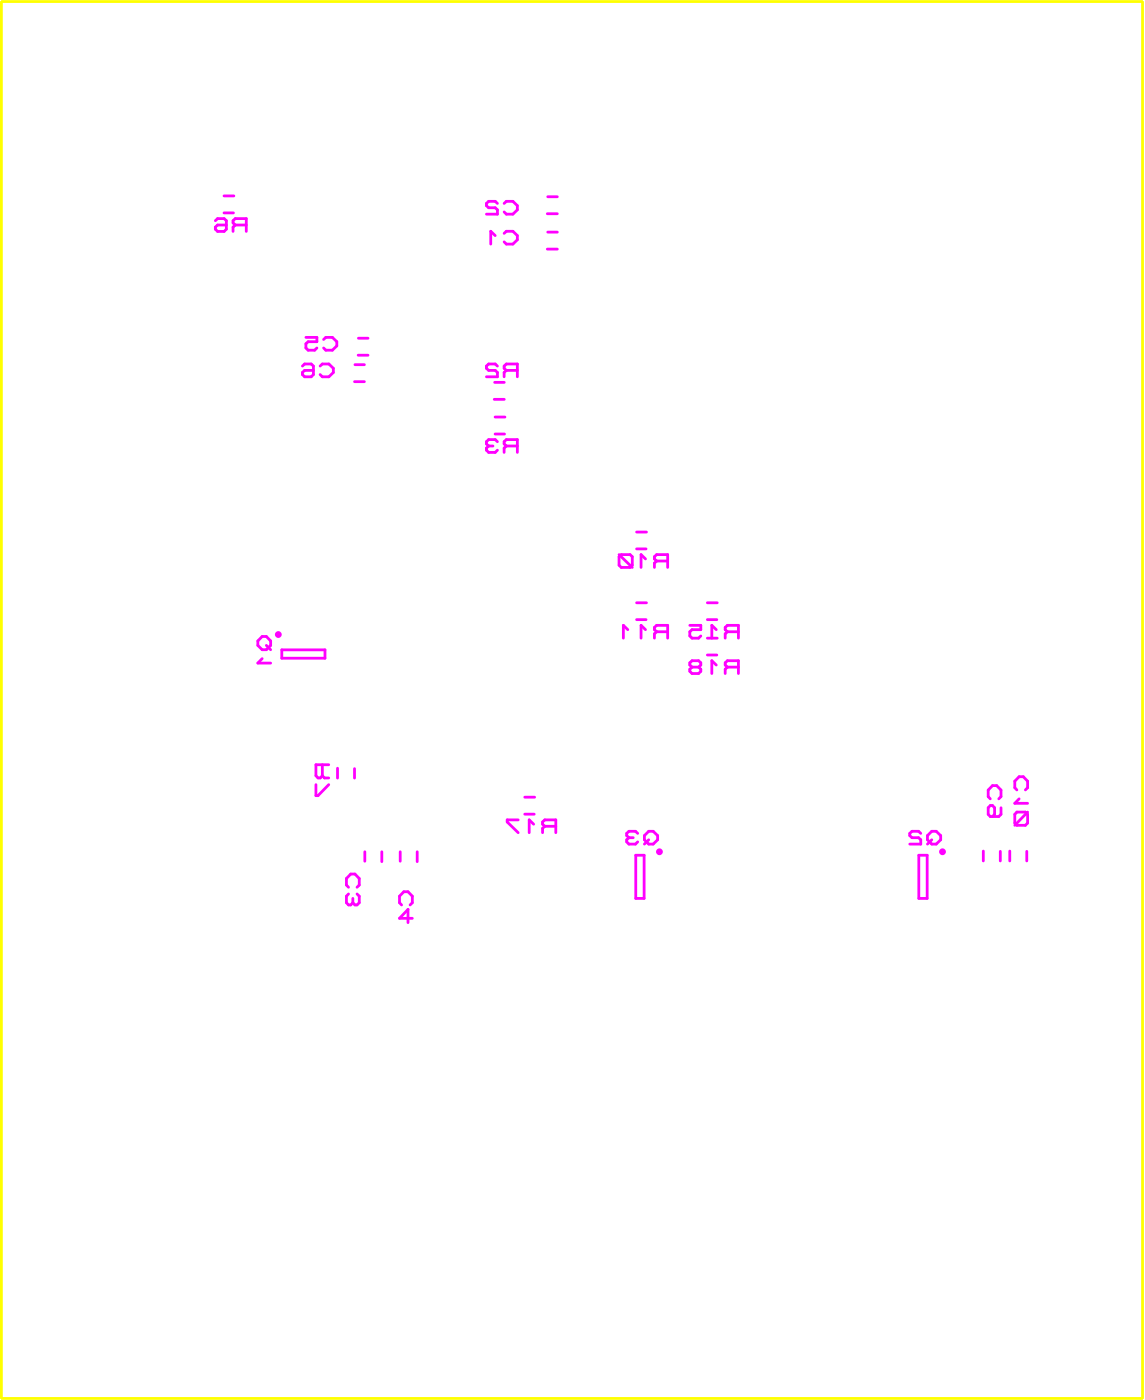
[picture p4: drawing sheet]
<svg xmlns="http://www.w3.org/2000/svg" width="82mm" height="101mm" viewBox="0 0 82 101" stroke-linecap="round" stroke-linejoin="round" font-family="sans-serif">
<g fill="none" stroke="#f0f" stroke-width=".2">
<path d="M15.5 15.8l.1-.1h.5l.1 .1v.7l-.1 .1h-.5l-.1-.1v-.2l.1-.1h.6M16.1 15.3h.7M16.1 14.1h.7M16.9 16.2l-.2-.2v-.2l.2-.1h.8v.9M16.9 16.2l-.2 .1v.3M16.9 16.2h.8M35.5 16.9l-.3-.3v.9M35.7 14.6l-.2-.1h-.4l-.2 .1v.2l.2 .1h.4l.2 .2v.3h-.8M36.2 14.6l.1-.1h.5l.3 .3v.3l-.3 .3h-.5l-.1-.2M36.2 16.8l.1-.2h.5l.3 .3v.3l-.3 .3h-.5l-.1-.1M39.3 17.9h.7M39.3 15.3h.7"/>
<path d="M39.3 16.7h.7M39.3 14.1h.7M21.7 26.3l.2-.2h.4l.2 .2v.6l-.2 .2h-.4l-.2-.2v-.2l.2-.1h.6M22 24.2h.7v.3h-.6l-.1 .2v.3l.1 .1h.5l.1-.1M23 26.3l.1-.2h.5l.3 .3v.3l-.3 .4h-.5l-.1-.2M23.2 24.4l.2-.2h.5l.3 .3v.3l-.3 .3h-.5l-.2-.1M25.4 27.4h.8M25.5 26.2h.7M25.7 25.5h.7M25.7 24.3h.7M35.1 32l-.2 .2v.1l.2 .2h.4l.2-.2M35.1 32h.3"/>
<path d="M35.5 28.7h.7M35.5 27.5h.7M35.5 31.2h.7M35.5 29.9h.7M35.7 26.3l-.2-.2h-.4l-.2 .2v.1l.2 .2h.4l.2 .1v.4h-.8M35.7 31.7l-.2-.1h-.4l-.2 .1v.2l.2 .1M36.3 26.6l-.1-.2v-.1l.1-.2h.8v1M36.3 32l-.1-.1v-.2l.1-.1h.8v.9M36.3 26.6l-.1 .1v.4M36.3 32l-.1 .2v.3M36.3 26.6h.8M36.3 32h.8"/>
<path d="M44.4 40l.2-.2h.6l.2 .2v.6l-.2 .1h-.6l-.2-.1zM44.4 39.8l1 .9M45.7 39.4h.7M45.7 38.2h.7M18.8 45.7h.3l.3 .3v.3l-.3 .4h-.3l-.3-.4v-.3zM18.8 47.3l-.3 .3h.9M19.1 46.3l.3 .4M20.2 46.7h3.1v.6h-3.1zM22.7 56.3v.8h.1l.8-.8M23.1 55.7l.2 .2h.3M23.1 54.9v.8M23.6 54.9h-.9v.8l.1 .2h.2l.1-.2"/>
<path d="M24.2 55.2v.7M25.4 55.2v.7M37.2 58.9h-.8v.1l.8 .8M37.7 58.5h.6M37.7 57.2h.7M38.3 59.2l-.3-.3v.9M39.1 59.3l-.2-.1v-.2l.2-.1h.8v.9M39.1 59.3l-.2 .2v.3M39.1 59.3h.8M45.1 45.2l-.4-.3v.9M45.7 44.5h.7M45.7 43.3h.7"/>
<path d="M45.8 59.8l-.2-.1h-.5l-.1 .1v.2l.1 .2M46.3 40.1l-.3-.3v.9M46.3 45.2l-.3-.3v.9M47.1 40.3l-.1-.2v-.1l.1-.2h.8v.9M47.1 45.4l-.1-.2v-.1l.1-.2h.8v.9M47.1 40.3l-.1 .1v.3M47.1 45.4l-.1 .1v.3M47.1 40.3h.8M47.1 45.4h.8M49.5 44.9h.8v.3h-.6l-.2 .2v.3l.2 .1h.4l.2-.1M49.7 47.9l-.2-.1v-.2l.2-.2h.4l.2 .2v.2l-.2 .1M49.7 47.9l-.2 .2v.1l.2 .2h.4l.2-.2v-.1l-.2-.2"/>
<path d="M49.7 47.9h.4M50.8 44.5h.7M50.8 43.3h.7M50.8 45.8h.7M50.8 47h.7M51.4 45.2l-.3-.3v.9M51.4 47.8l-.3-.4v1M52.2 45.4l-.1-.2v-.1l.1-.2h.8v.9M52.2 45.4h.8M52.2 47.9l-.1-.1v-.2l.1-.2h.8v1M52.2 45.4l-.1 .1v.3M52.2 47.9l-.1 .2v.3"/>
<path d="M52.2 47.9h.8M66.1 59.8l-.2-.1h-.4l-.2 .1v.2l.2 .2h.4l.2 .1v.3h-.8M66.9 59.7h.3l.3 .3v.3l-.3 .3h-.3l-.3-.3v-.3zM71.1 57.4l-.2-.2v-.5l.3-.3h.3l.4 .3v.5l-.2 .2M71.9 58v.5l-.2 .1h-.6l-.2-.1v-.5l.2-.2h.1l.2 .2v.5l-.2 .1M73 56.7l-.2-.1v-.5l.4-.3h.3l.3 .3v.5l-.2 .1M73 58.3h.6l.2 .2v.6l-.2 .2h-.6l-.2-.2v-.6zM73.2 57.4l-.4 .3h1M73.8 58.3l-1 1M25 63.7l-.1-.1v-.5l.3-.3h.3l.3 .3v.5l-.2 .1M25 64.2l-.1 .2v.4l.1 .2h.2l.1-.2M25.3 64.5v.3"/>
<path d="M25.6 64.2l.2 .2v.4l-.2 .2h-.1l-.2-.2M26.2 61.2v.6M27.4 61.2v.7M28.7 61.2v.6M28.8 65l-.1-.2v-.4l.3-.4h.3l.3 .4v.4l-.2 .2M29.6 65.9h-.9l.6-.6v1M29.9 61.2v.7M45.1 60.2l-.1 .1v.2l.1 .1h.5l.2-.1M45.1 60.2h.4M45.6 61.4h.6v3.1h-.6zM46.3 60l.3-.3h.3l.3 .3v.3l-.3 .3h-.3l-.3-.3zM46.6 60.3l-.3 .3"/>
<path d="M66 61.4h.6v3.1h-.6zM66.9 60.3l-.3 .3M70.6 61.1v.7M71.8 61.1v.7M72.5 61.1v.7M73.7 61.1v.7"/>
</g>
<g fill="none" stroke="#f0f" stroke-width=".25">
<circle cx="20" cy="45.6" r=".12"/>
<circle cx="47.3" cy="61.2" r=".12"/>
<circle cx="67.7" cy="61.2" r=".12"/>
</g>
<path d="M.1 .1h81.9v100.3h-81.9z" fill="none" stroke="#ff0" stroke-width=".2"/>
</svg>
